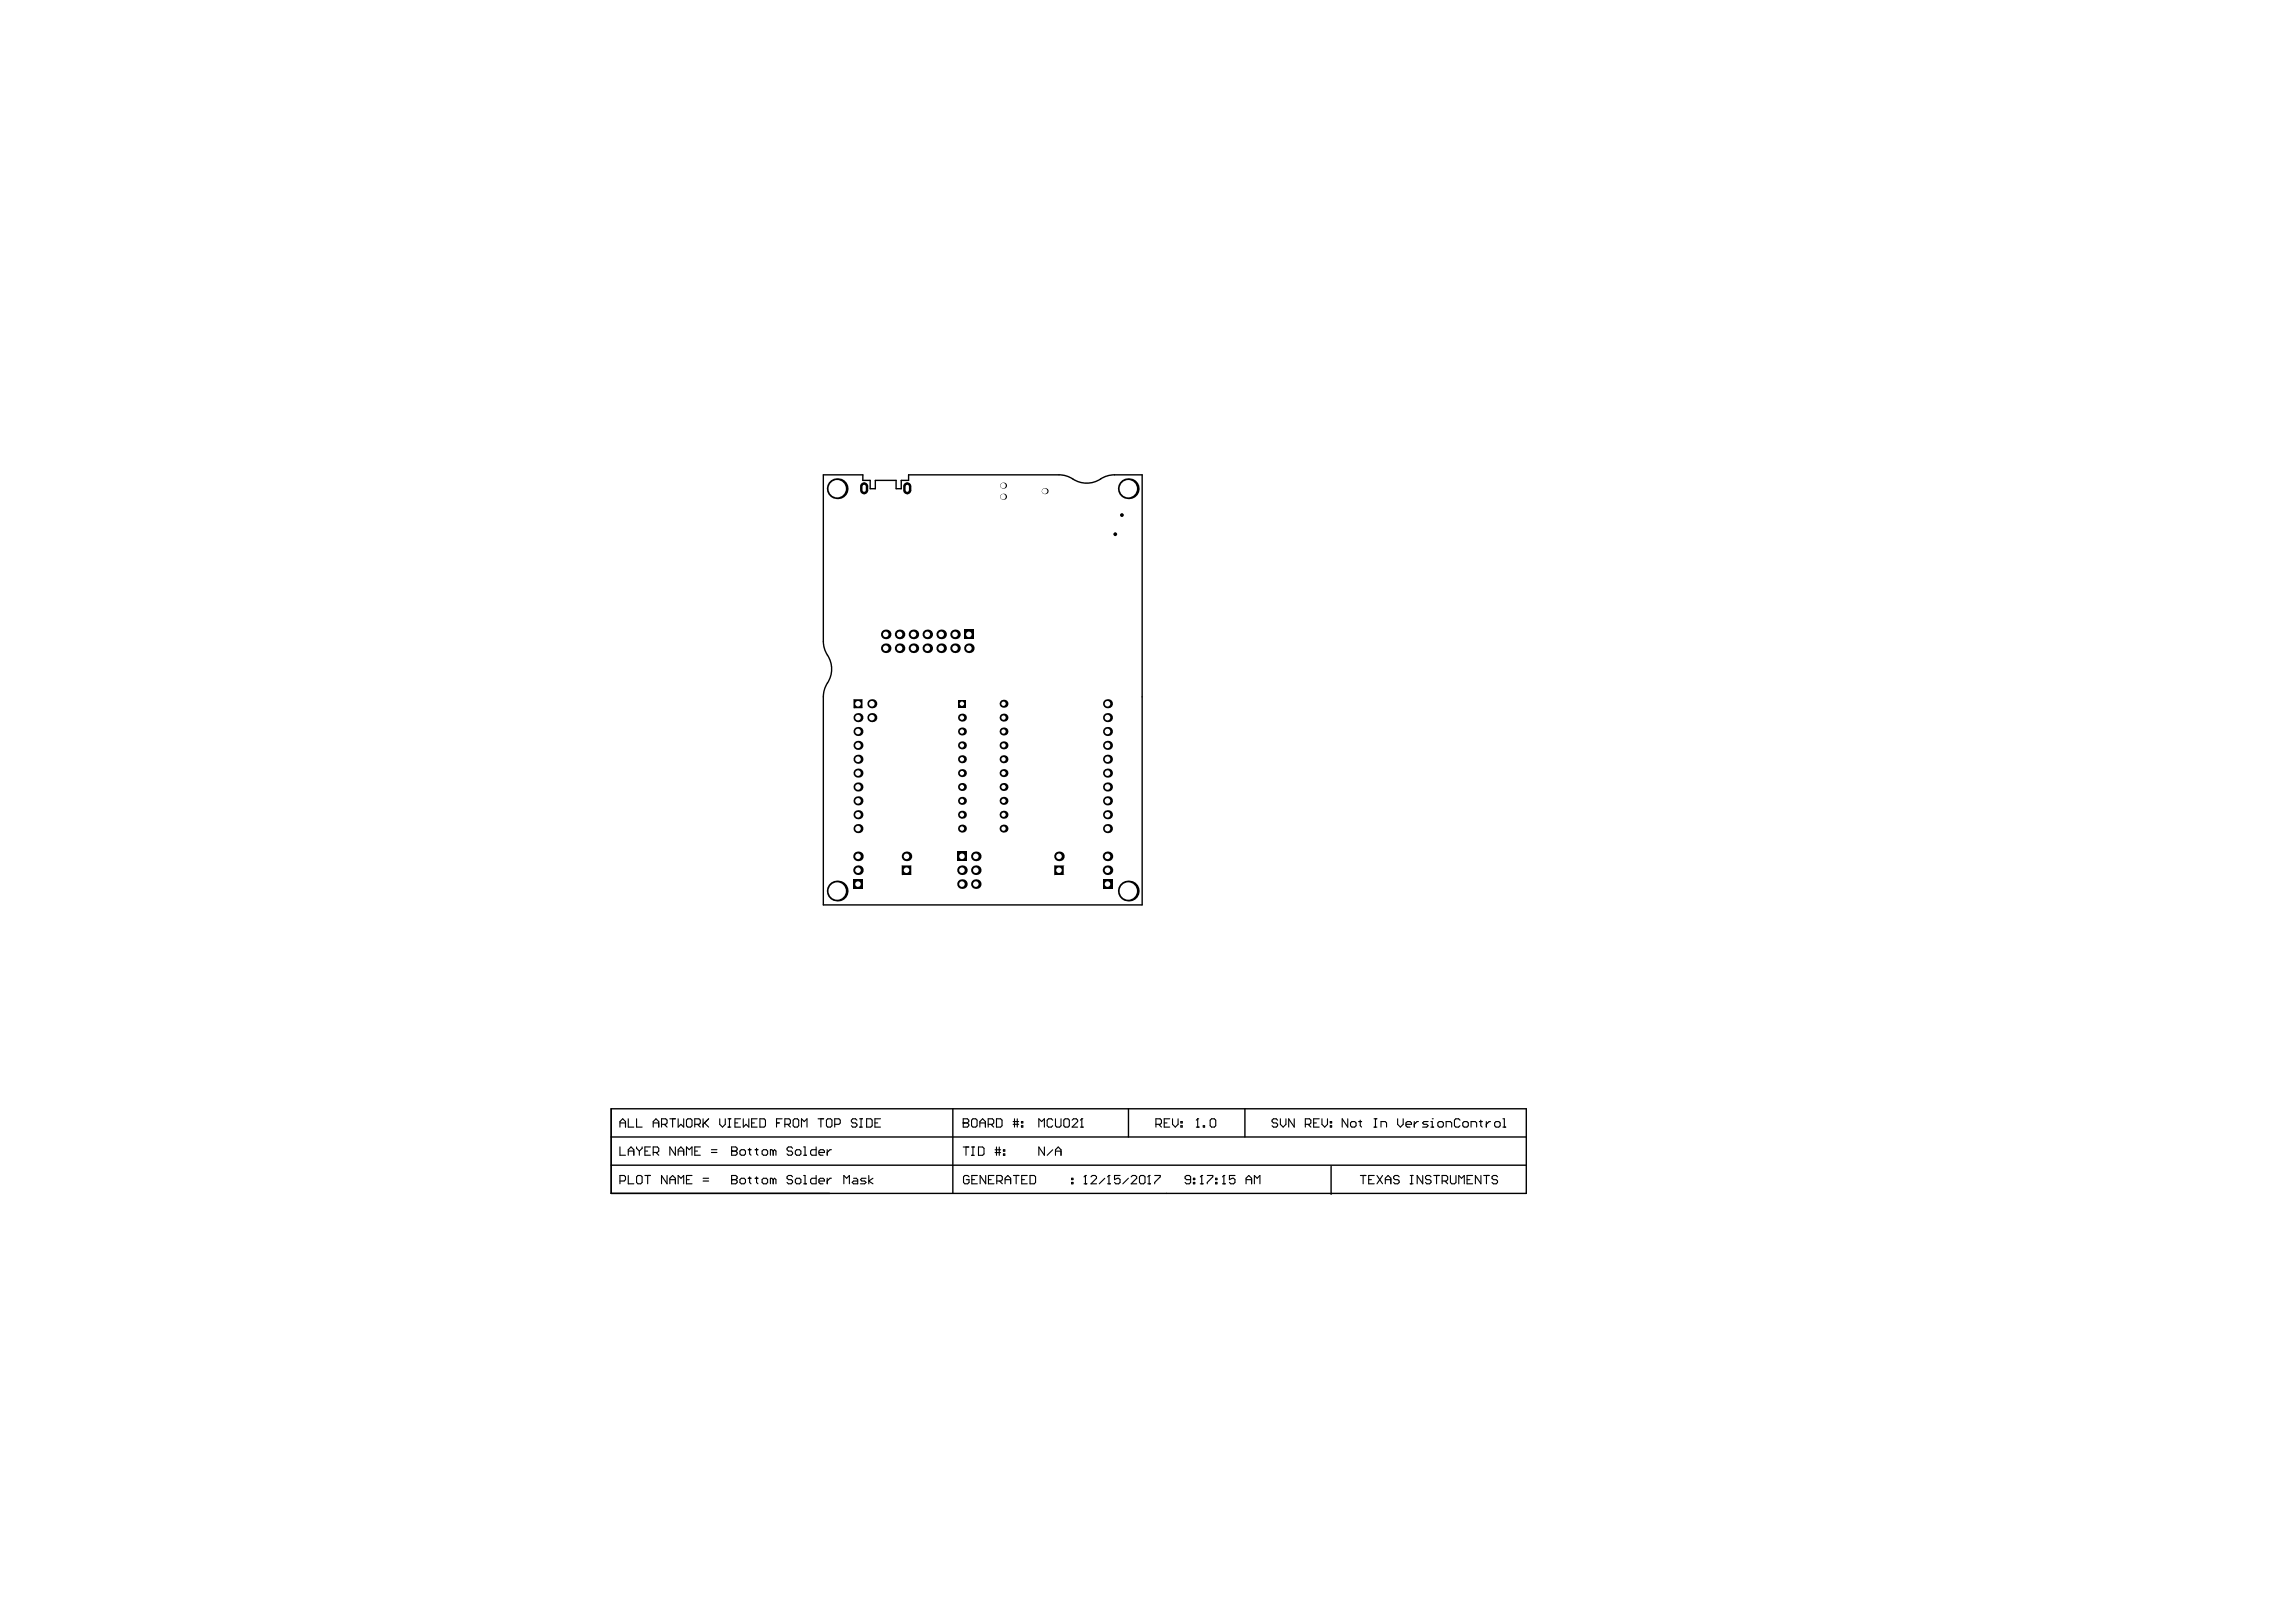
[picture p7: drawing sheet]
<svg xmlns="http://www.w3.org/2000/svg" width="420mm" height="297mm" viewBox="0 0 420 297" stroke-linecap="round" stroke-linejoin="round" font-family="sans-serif">
<path d="M150.7 86.9h7.3v1h1.3v1.5h1v-1.5h3.8v1.5h.9v-1.5h1.3v-1h27.6l1 .1 1.1 .4a4.9 4.9 0 0 0 6 0l1.5-.5h5.6v78.7h-58.4v-38.1l.2-1 .3-1a4.9 4.9 0 0 0 0-6.1l-.3-1-.2-1zM111.9 202.9h167.5v15.5h-167.5zM111.9 213.3h167.5M111.9 208.1h167.5M174.4 202.9v15.5M206.6 202.9v5.2M227.9 202.9v5.2M243.7 213.4v5.2" fill="none" stroke="#000" stroke-width=".25"/>
<g fill="none" stroke="#000" stroke-width=".2">
<path d="M113.5 206.3v-1l.5-.5 .5 .5v1M113.5 209.9v1.5h1M113.5 216.2h.8l.2-.3v-.5l-.2-.3h-.8v1.6M113.5 205.5h1M115 204.8v1.5h1M115 211.4v-1l.5-.5 .5 .5v1M115 215.1v1.6h1M115 210.7h1M116.5 204.8v1.5h1.1M116.5 215.4l.3-.3h.5l.3 .3v1l-.3 .3h-.5l-.3-.3zM116.5 209.9v.3l.6 .5M117.1 210.7v.7"/>
<path d="M117.6 209.9v.3l-.5 .5M118.1 215.1h1M118.1 210.7h.5M118.6 215.1v1.6M119.1 209.9h-1v1.5h1M119.6 205.5h1M119.6 210.9h.8l.2-.2v-.5l-.2-.3h-.8v1.5M119.6 206.3v-1l.5-.5 .5 .5v1M120.1 210.9l.5 .5M121.1 205.8h.8l.2-.3v-.5l-.2-.2h-.8v1.5M121.6 205.8l.5 .5M122.1 215.1v1.6l-1-1.6v1.6"/>
<path d="M122.6 204.8h1M122.6 216.7v-1.1l.5-.5 .5 .5v1.1M122.6 215.9h1M123.1 204.8v1.5M123.6 209.9v1.5l-1-1.5v1.5M124.2 204.8v1.5l.5-.5 .5 .5v-1.5M124.2 211.4v-1l.5-.5 .5 .5v1M124.2 216.7v-1.6l.5 .5 .5-.5v1.6M124.2 210.7h1M125.7 215.9h.5M125.7 211.4v-1.5l.5 .5 .5-.5v1.5M125.9 204.8h.5l.3 .2v1l-.3 .3h-.5l-.2-.3v-1z"/>
<path d="M126.7 215.1h-1v1.6h1M127.2 205.8h.8l.2-.3v-.5l-.2-.2h-.8v1.5M127.2 210.7h.5M127.7 205.8l.5 .5M128.2 209.9h-1v1.5h1M128.7 216.2h1M128.7 215.6h1M128.7 204.8v1.5M129 205.5l.7 .8M129.7 204.8l-1 1M130.2 210.9h1.1M130.2 210.4h1.1"/>
<path d="M131.8 204.8v1l.5 .5 .5-.5v-1M133.3 206.3h.5M133.3 204.8h.5M133.5 204.8v1.5M133.9 215.9h.1M133.9 210.7h.1M133.9 215.1h.8l.3 .3v.2l-.3 .3 .3 .3v.2l-.3 .3h-.8zM133.9 215.9h.8M133.9 209.9h.8l.3 .3v.2l-.3 .3 .3 .2v.3l-.3 .2h-.8zM133.9 210.7h.8M134.6 205.5h.5M135.5 215.9l.2-.3h.5l.3 .3v.5l-.3 .3h-.5l-.2-.3z"/>
<path d="M135.5 210.7l.2-.3h.5l.3 .3v.5l-.3 .2h-.5l-.2-.2zM135.6 204.8h-1v1.5h1M136.1 204.8v1.5l.5-.5 .5 .5v-1.5M137 215.6h.5M137 210.4h.5M137.2 210.2v1l.3 .2M137.2 215.4v1l.3 .3M137.6 205.5h.5M138.3 215.6h.5M138.3 210.4h.5M138.5 210.2v1l.3 .2M138.5 215.4v1l.3 .3"/>
<path d="M138.6 204.8h-1v1.5h1M139.1 204.8h.8l.2 .2v1l-.2 .3h-.8zM139.5 215.9l.3-.3h.5l.2 .3v.5l-.2 .3h-.5l-.3-.3zM139.5 210.7l.3-.3h.5l.2 .3v.5l-.2 .2h-.5l-.3-.2zM141.6 215.9l-.3-.3h-.3v1.1M141.6 210.7l-.3-.3h-.3v1M141.6 210.7v.7M141.6 215.9v.8M141.6 215.9l.2-.3 .3 .3v.8M141.6 210.7l.2-.3 .3 .3v.7M142.2 205.5h.5M143.2 204.8h-1v1.5"/>
<path d="M143.7 205.8h.8l.2-.3v-.5l-.2-.2h-.8v1.5M144.2 205.8l.5 .5M145.1 215.4l-.2-.3h-.6l-.2 .3v.2l.2 .3h.6l.2 .3v.2l-.2 .3h-.6l-.2-.3M145.1 210.2l-.2-.3h-.6l-.2 .3v.2l.2 .3h.6l.2 .2v.3l-.2 .2h-.6l-.2-.2M145.5 204.8h.5l.2 .2v1l-.2 .3h-.5l-.3-.3v-1zM145.6 215.9l.3-.3h.5l.2 .3v.5l-.2 .3h-.5l-.3-.3zM145.6 210.7l.3-.3h.5l.2 .3v.5l-.2 .2h-.5l-.3-.2zM146.7 206.3v-1.5l.5 .5 .6-.5v1.5M147.1 215.1h.3v1.6M147.1 216.7h.5M147.1 211.4h.5M147.1 209.9h.3v1.5"/>
<path d="M149.4 215.1v1.6h-.7l-.3-.3v-.5l.3-.3h.7M149.4 209.9v1.5h-.7l-.3-.2v-.5l.3-.3h.7M149.8 204.8h1M149.9 216.2h1v-.3l-.2-.3h-.5l-.3 .3v.5l.3 .3h.5M149.9 210.9h1v-.2l-.2-.3h-.5l-.3 .3v.5l.3 .2h.5M150.3 204.8v1.5M151.3 205l.3-.2h.5l.2 .2v1l-.2 .3h-.5l-.3-.3zM151.4 210.4v1M151.4 215.6v1.1M152.2 215.6h-.2l-.6 .6M152.2 210.4h-.2l-.6 .5M152.8 205.8h.8l.2-.3v-.5l-.2-.2h-.8v1.5"/>
<path d="M154.5 216.7v-1.6l.5 .5 .5-.5v1.6M156.3 215.6h.5l.2 .3v.8h-.7l-.3-.3 .3-.2h.7M156.9 205l-.3-.2h-.5l-.2 .2v.3l.2 .2h.5l.3 .3v.2l-.3 .3h-.5l-.2-.3M157.4 206.3h.5M157.4 204.8h.5M157.6 204.8v1.5M158.6 215.6h-.8l-.3 .3 .3 .3h.5l.3 .2-.3 .3h-.8M158.7 204.8h.7l.3 .2v1l-.3 .3h-.7zM159.1 215.1v1.6M159.8 215.6l-.7 .6 .7 .5M160.2 205.5h.5M161.2 204.8h-1v1.5h1"/>
<path d="M176.4 205.5h.1M176.4 204.8h.7l.3 .2v.3l-.3 .2 .3 .3v.2l-.3 .3h-.7zM176.4 205.5h.7M176.4 209.9h1M176.9 209.9v1.5M177.4 215.4l-.2-.3h-.5l-.3 .3v1l.3 .3h.5l.2-.3v-.5h-.5M177.9 205l.2-.2h.5l.3 .2v1l-.3 .3h-.5l-.2-.3zM177.9 209.9h.5M177.9 211.4h.5M177.9 215.9h.5M178.1 209.9v1.5M178.9 215.1h-1v1.6h1"/>
<path d="M179.1 209.9h.8l.3 .3v1l-.3 .2h-.8zM179.4 205.5h1M179.4 206.3v-1l.5-.5 .5 .5v1M180.5 215.1v1.6l-1.1-1.6v1.6M180.9 205.8h.8l.2-.3v-.5l-.2-.2h-.8v1.5M181 215.9h.5M181.4 205.8l.5 .5M182 215.1h-1v1.6h1M182.2 210.4h1M182.2 210.9h1M182.4 204.8h.8l.3 .2v1l-.3 .3h-.8zM182.4 209.9v1.5"/>
<path d="M182.5 216.2h.8l.2-.3v-.5l-.2-.3h-.8v1.6M182.9 209.9v1.5M183 216.2l.5 .5M183.7 210.4h.3v.3h-.3zM183.7 211.2h.3v.2h-.3zM184 215.9h1M184 216.7v-1.1l.5-.5 .5 .5v1.1M185.5 205.3h1M185.5 205.8h1M185.5 215.1h1M185.7 204.8v1.5M186 215.1v1.6"/>
<path d="M186.2 204.8v1.5M187 206h.3v.3h-.3zM187 205.3h.3v.2h-.3zM187.1 215.9h.5M188.1 215.1h-1v1.6h1M188.6 215.1h.7l.3 .3v1l-.3 .3h-.7zM190.2 206.3v-1.5l.5 .5 .5-.5v1.5M191.2 209.9v1.5l-1-1.5v1.5M192.7 205l-.2-.2h-.5l-.3 .2v1l.3 .3h.5l.2-.3M192.7 210.4l-1 1M193.2 204.8v1.2l.3 .3h.5l.3-.3v-1.2M193.2 211.4v-1l.5-.5 .6 .5v1"/>
<path d="M193.2 210.7h1.1M194.8 205l.2-.2h.5l.3 .2v1l-.3 .3h-.5l-.2-.3zM196.2 216.4h.2v.3h-.2zM196.2 215.6h.2v.3h-.2zM196.3 205l.2-.2h.5l.3 .2v.3l-1 1h1M197.8 206.3h.5M198.1 204.8h.1M198.1 204.8v1.5M198.1 204.8l-.3 .2M198.5 216.7h.5M198.7 215.1h.1M198.7 215.1v1.6"/>
<path d="M198.7 215.1l-.2 .3M199.7 215.4l.3-.3h.5l.3 .3v.2l-1.1 1.1h1.1M202.3 215.6l-1 1.1M202.8 216.7h.5M203 215.1h.1M203 215.1l-.2 .3M203 215.1v1.6M205.1 215.1h-1.1v.8l.6-.3h.2l.3 .3v.5l-.3 .3h-.5l-.3-.3M206.6 215.6l-1 1.1M207.1 215.4l.2-.3h.6l.2 .3v.2l-1 1.1h1M208.6 215.4l.3-.3h.5l.2 .3v1l-.2 .3h-.5l-.3-.3zM210.1 216.7h.5"/>
<path d="M210.4 215.1h.1M210.4 215.1v1.6M210.4 215.1l-.3 .3M211.4 215.1h1v.3l-1 1v.3M211.6 205.8h.8l.2-.3v-.5l-.2-.2h-.8v1.5M212.1 205.8l.5 .5M213.1 205.5h.6M214.2 204.8h-1.1v1.5h1.1M214.7 204.8v1l.5 .5 .5-.5v-1M216.2 206h.2v.3h-.2zM216.2 205.3h.2v.2h-.2zM218 215.9h-.8l-.2-.3v-.2l.2-.3h.5l.3 .3v1l-.3 .3h-.5l-.2-.3"/>
<path d="M218.5 216.4h.2v.3h-.2zM218.5 215.6h.2v.3h-.2zM219 206.3h.5M219.3 204.8h.1M219.3 204.8v1.5M219.3 204.8l-.3 .2M219.8 216.7h.5M220 215.1h.1M220 215.1v1.6M220 215.1l-.2 .3M220.3 206h.2v.3h-.2zM221 215.1h1v.3l-1 1v.3"/>
<path d="M221.8 204.8h.5l.3 .2v1l-.3 .3h-.5l-.2-.3v-1zM222.5 216.4h.3v.3h-.3zM222.5 215.6h.3v.3h-.3zM223.8 216.7h.5M224.1 215.1h.1M224.1 215.1v1.6M224.1 215.1l-.3 .3M226.1 215.1h-1v.8l.5-.3h.2l.3 .3v.5l-.3 .3h-.5l-.2-.3M228.1 215.9h1M228.1 216.7v-1.1l.5-.5 .5 .5v1.1M229.7 216.7v-1.6l.5 .5 .5-.5v1.6M233.9 205l-.2-.2h-.6l-.2 .2v.3l.2 .2h.6l.2 .3v.2l-.2 .3h-.6l-.2-.3"/>
<path d="M234.4 204.8v1l.5 .5 .5-.5v-1M237 204.8v1.5l-1.1-1.5v1.5M239 205.8h.7l.3-.3v-.5l-.3-.2h-.7v1.5M239.5 205.8l.5 .5M240.5 205.5h.5M241.5 204.8h-1v1.5h1M242 204.8v1l.5 .5 .5-.5v-1M243.5 206h.3v.3h-.3zM243.5 205.3h.3v.2h-.3zM246.7 204.8v1.5l-1-1.5v1.5M247.5 205.3h.5l.3 .2v.5l-.3 .3h-.5l-.2-.3v-.5zM248.8 205.3h.5"/>
<path d="M249 205v1l.3 .3M249.1 215.1h1M249.6 215.1v1.6M250.6 215.9h.5M251.6 206.3h.5M251.6 204.8h.5M251.6 215.1h-1v1.6h1M251.8 204.8v1.5M252.1 215.1l1 1.6M252.8 206.3v-1h.8l.3 .2v.8M253.1 215.1l-1 1.6M253.6 215.9h1"/>
<path d="M253.6 216.7v-1.1l.5-.5 .5 .5v1.1M255.9 204.8v1l.5 .5 .5-.5v-1M256.2 215.4l-.3-.3h-.5l-.3 .3v.2l.3 .3h.5l.3 .3v.2l-.3 .3h-.5l-.3-.3M257.4 205.8h1v-.3l-.2-.2h-.5l-.3 .2v.5l.3 .3h.5M258.2 215.1h.5M258.2 216.7h.5M258.4 215.1v1.6M258.9 205.3v1M259.7 205.3h-.3l-.5 .5M260.5 215.1v1.6l-1-1.6v1.6M261.5 205.3h-.8l-.3 .2 .3 .3h.5l.3 .2-.3 .3h-.8M262 206.3h.5"/>
<path d="M262 205.3h.2v1M262 215.4l-.3-.3h-.5l-.2 .3v.2l.2 .3h.5l.3 .3v.2l-.3 .3h-.5l-.2-.3M262.2 204.8h.1M262.5 215.1h1M263 215.1v1.6M263.5 205.3h.5l.3 .2v.5l-.3 .3h-.5l-.3-.3v-.5zM264 216.2h.8l.2-.3v-.5l-.2-.3h-.8v1.6M264.5 216.2l.5 .5M264.8 206.3v-1h.7l.3 .2v.8M265.5 215.1v1.3l.3 .3h.5l.3-.3v-1.3M267.1 216.7v-1.6l.5 .5 .5-.5v1.6M267.3 205l-.3-.2h-.5l-.2 .2v1l.2 .3h.5l.3-.3"/>
<path d="M268.1 205.3h.5l.2 .2v.5l-.2 .3h-.5l-.3-.3v-.5zM268.6 215.9h.5M269.3 206.3v-1h.8l.2 .2v.8M269.6 215.1h-1v1.6h1M270.8 205.3h.6M271.1 205v1l.3 .3M271.1 215.1v1.6l-1-1.6v1.6M271.6 215.1h1.1M272.1 205.3v1M272.1 215.1v1.6M272.9 205.3h-.3l-.5 .5M273.9 205.3h.5l.3 .2v.5l-.3 .3h-.5l-.3-.3v-.5z"/>
<path d="M274.2 215.4l-.3-.3h-.5l-.2 .3v.2l.2 .3h.5l.3 .3v.2l-.3 .3h-.5l-.2-.3M275.2 206.3h.5M275.2 204.8h.2v1.5"/>
</g>
<g fill="#000">
<circle cx="204.2" cy="97.8" r=".35"/>
<circle cx="205.4" cy="94.3" r=".35"/>
<circle cx="176.1" cy="146.6" r=".73"/>
</g>
<circle cx="176.1" cy="146.6" r=".4" fill="#fff"/>
<circle cx="176.1" cy="144" r=".73" fill="#000"/>
<circle cx="176.1" cy="144" r=".4" fill="#fff"/>
<circle cx="176.1" cy="136.4" r=".73" fill="#000"/>
<circle cx="176.1" cy="136.4" r=".4" fill="#fff"/>
<circle cx="176.1" cy="133.9" r=".73" fill="#000"/>
<circle cx="176.1" cy="133.9" r=".4" fill="#fff"/>
<circle cx="183.7" cy="146.6" r=".73" fill="#000"/>
<circle cx="183.7" cy="146.6" r=".4" fill="#fff"/>
<circle cx="183.7" cy="144" r=".73" fill="#000"/>
<circle cx="183.7" cy="144" r=".4" fill="#fff"/>
<circle cx="183.7" cy="136.4" r=".73" fill="#000"/>
<circle cx="183.7" cy="136.4" r=".4" fill="#fff"/>
<circle cx="183.7" cy="133.9" r=".73" fill="#000"/>
<circle cx="183.7" cy="133.9" r=".4" fill="#fff"/>
<circle cx="159.6" cy="131.3" r=".83" fill="#000"/>
<circle cx="159.6" cy="131.3" r=".51" fill="#fff"/>
<circle cx="159.6" cy="128.8" r=".83" fill="#000"/>
<circle cx="159.6" cy="128.8" r=".51" fill="#fff"/>
<circle cx="169.8" cy="118.6" r=".88" fill="#000"/>
<circle cx="169.8" cy="118.6" r=".51" fill="#fff"/>
<circle cx="169.8" cy="116.1" r=".88" fill="#000"/>
<circle cx="169.8" cy="116.1" r=".51" fill="#fff"/>
<circle cx="176.1" cy="149.1" r=".73" fill="#000"/>
<circle cx="176.1" cy="149.1" r=".4" fill="#fff"/>
<circle cx="176.1" cy="151.6" r=".73" fill="#000"/>
<circle cx="176.1" cy="151.6" r=".4" fill="#fff"/>
<circle cx="176.1" cy="141.5" r=".73" fill="#000"/>
<circle cx="176.1" cy="141.5" r=".4" fill="#fff"/>
<circle cx="176.1" cy="139" r=".73" fill="#000"/>
<circle cx="176.1" cy="139" r=".4" fill="#fff"/>
<circle cx="176.1" cy="131.3" r=".73" fill="#000"/>
<circle cx="176.1" cy="131.3" r=".4" fill="#fff"/>
<path d="M175.4 128.1h1.4v1.4h-1.4z" fill-rule="evenodd" fill="#000"/>
<circle cx="176.1" cy="128.8" r=".4" fill="#fff"/>
<circle cx="183.7" cy="151.6" r=".73" fill="#000"/>
<circle cx="183.7" cy="151.6" r=".4" fill="#fff"/>
<circle cx="183.7" cy="149.1" r=".73" fill="#000"/>
<circle cx="183.7" cy="149.1" r=".4" fill="#fff"/>
<circle cx="183.7" cy="141.5" r=".73" fill="#000"/>
<circle cx="183.7" cy="141.5" r=".4" fill="#fff"/>
<circle cx="183.7" cy="139" r=".73" fill="#000"/>
<circle cx="183.7" cy="139" r=".4" fill="#fff"/>
<circle cx="183.7" cy="131.3" r=".73" fill="#000"/>
<circle cx="183.7" cy="131.3" r=".4" fill="#fff"/>
<circle cx="183.7" cy="128.8" r=".73" fill="#000"/>
<circle cx="183.7" cy="128.8" r=".4" fill="#fff"/>
<circle cx="183.6" cy="90.9" r=".55" fill="#000"/>
<circle cx="183.6" cy="90.9" r=".5" fill="#fff"/>
<circle cx="183.6" cy="88.9" r=".55" fill="#000"/>
<circle cx="183.6" cy="88.9" r=".5" fill="#fff"/>
<circle cx="191.3" cy="89.9" r=".55" fill="#000"/>
<circle cx="191.3" cy="89.9" r=".5" fill="#fff"/>
<circle cx="157.1" cy="159.3" r=".88" fill="#000"/>
<circle cx="157.1" cy="159.3" r=".51" fill="#fff"/>
<circle cx="157.1" cy="156.7" r=".88" fill="#000"/>
<circle cx="157.1" cy="156.7" r=".51" fill="#fff"/>
<circle cx="157.1" cy="149.1" r=".83" fill="#000"/>
<circle cx="157.1" cy="149.1" r=".51" fill="#fff"/>
<circle cx="157.1" cy="151.6" r=".83" fill="#000"/>
<circle cx="157.1" cy="151.6" r=".51" fill="#fff"/>
<circle cx="157.1" cy="141.5" r=".83" fill="#000"/>
<circle cx="157.1" cy="141.5" r=".51" fill="#fff"/>
<circle cx="157.1" cy="144" r=".83" fill="#000"/>
<circle cx="157.1" cy="144" r=".51" fill="#fff"/>
<circle cx="157.1" cy="131.3" r=".83" fill="#000"/>
<circle cx="157.1" cy="131.3" r=".51" fill="#fff"/>
<circle cx="157.1" cy="133.9" r=".83" fill="#000"/>
<circle cx="157.1" cy="133.9" r=".51" fill="#fff"/>
<circle cx="157.1" cy="136.4" r=".83" fill="#000"/>
<circle cx="157.1" cy="136.4" r=".51" fill="#fff"/>
<path d="M156.4 128l1.5 .1-.1 1.5-1.5-.1z" fill-rule="evenodd" fill="#000"/>
<g fill="#000">
<path d="M156.3 128.1h.1zM156.3 128l.1 .1z"/>
<path d="M156.4 129.5v.1zM156.3 129.5l.1 .1z"/>
<path d="M157.8 129.5h.1zM157.8 129.5h.1l-.1 .1z"/>
<path d="M157.8 128v.1zM157.8 128l.1 .1z"/>
</g>
<circle cx="157.1" cy="128.8" r=".51" fill="#fff"/>
<circle cx="166" cy="156.7" r=".88" fill="#000"/>
<circle cx="166" cy="156.7" r=".51" fill="#fff"/>
<path d="M165.1 158.5l.1-.1h1.5l.1 .1v1.5l-.1 .1h-1.5l-.1-.1z" fill-rule="evenodd" fill="#000"/>
<g fill="#000">
<path d="M165.1 158.5h.1zM165.1 158.4l.1 .1z"/>
<path d="M166.7 158.4v.1zM166.7 158.4l.1 .1z"/>
<path d="M165.2 160v.1zM165.1 160l.1 .1z"/>
<path d="M166.7 160h.1zM166.7 160h.1l-.1 .1z"/>
</g>
<circle cx="166" cy="159.3" r=".51" fill="#fff"/>
<circle cx="164.7" cy="118.6" r=".88" fill="#000"/>
<circle cx="164.7" cy="118.6" r=".51" fill="#fff"/>
<circle cx="164.7" cy="116.1" r=".88" fill="#000"/>
<circle cx="164.7" cy="116.1" r=".51" fill="#fff"/>
<circle cx="162.2" cy="118.6" r=".88" fill="#000"/>
<circle cx="162.2" cy="118.6" r=".51" fill="#fff"/>
<circle cx="162.2" cy="116.1" r=".88" fill="#000"/>
<circle cx="162.2" cy="116.1" r=".51" fill="#fff"/>
<circle cx="174.8" cy="118.6" r=".88" fill="#000"/>
<circle cx="174.8" cy="118.6" r=".51" fill="#fff"/>
<circle cx="172.3" cy="118.6" r=".88" fill="#000"/>
<circle cx="172.3" cy="118.6" r=".51" fill="#fff"/>
<circle cx="174.8" cy="116.1" r=".88" fill="#000"/>
<circle cx="174.8" cy="116.1" r=".51" fill="#fff"/>
<circle cx="172.3" cy="116.1" r=".88" fill="#000"/>
<circle cx="172.3" cy="116.1" r=".51" fill="#fff"/>
<circle cx="178.7" cy="156.7" r=".88" fill="#000"/>
<circle cx="178.7" cy="156.7" r=".51" fill="#fff"/>
<circle cx="178.7" cy="159.3" r=".88" fill="#000"/>
<circle cx="178.7" cy="159.3" r=".51" fill="#fff"/>
<circle cx="177.4" cy="118.6" r=".88" fill="#000"/>
<circle cx="177.4" cy="118.6" r=".51" fill="#fff"/>
<path d="M176.5 115.2h1.8v1.8h-1.8z" fill-rule="evenodd" fill="#000"/>
<circle cx="177.4" cy="116.1" r=".51" fill="#fff"/>
<circle cx="193.9" cy="156.7" r=".88" fill="#000"/>
<circle cx="193.9" cy="156.7" r=".51" fill="#fff"/>
<path d="M193 158.5l.1-.1h1.6l.1 .1v1.5l-.1 .1h-1.6l-.1-.1z" fill-rule="evenodd" fill="#000"/>
<g fill="#000">
<path d="M193 158.5h.1zM193 158.4l.1 .1z"/>
<path d="M194.7 158.4v.1zM194.7 158.4l.1 .1z"/>
<path d="M193.1 160v.1zM193 160l.1 .1z"/>
<path d="M194.7 160h.1zM194.7 160h.1l-.1 .1z"/>
</g>
<circle cx="193.9" cy="159.3" r=".51" fill="#fff"/>
<circle cx="202.8" cy="156.7" r=".88" fill="#000"/>
<circle cx="202.8" cy="156.7" r=".51" fill="#fff"/>
<circle cx="202.8" cy="159.3" r=".88" fill="#000"/>
<circle cx="202.8" cy="159.3" r=".51" fill="#fff"/>
<circle cx="202.8" cy="149.1" r=".83" fill="#000"/>
<circle cx="202.8" cy="149.1" r=".51" fill="#fff"/>
<circle cx="202.8" cy="151.6" r=".83" fill="#000"/>
<circle cx="202.8" cy="151.6" r=".51" fill="#fff"/>
<circle cx="202.8" cy="141.5" r=".83" fill="#000"/>
<circle cx="202.8" cy="141.5" r=".51" fill="#fff"/>
<circle cx="202.8" cy="144" r=".83" fill="#000"/>
<circle cx="202.8" cy="144" r=".51" fill="#fff"/>
<circle cx="202.8" cy="131.3" r=".83" fill="#000"/>
<circle cx="202.8" cy="131.3" r=".51" fill="#fff"/>
<circle cx="202.8" cy="133.9" r=".83" fill="#000"/>
<circle cx="202.8" cy="133.9" r=".51" fill="#fff"/>
<circle cx="202.8" cy="136.4" r=".83" fill="#000"/>
<circle cx="202.8" cy="136.4" r=".51" fill="#fff"/>
<circle cx="202.8" cy="128.8" r=".83" fill="#000"/>
<circle cx="202.8" cy="128.8" r=".51" fill="#fff"/>
<path d="M156.2 160.9h1.8v1.8h-1.8z" fill-rule="evenodd" fill="#000"/>
<circle cx="157.1" cy="161.8" r=".51" fill="#fff"/>
<circle cx="157.1" cy="139" r=".83" fill="#000"/>
<circle cx="157.1" cy="139" r=".51" fill="#fff"/>
<circle cx="157.1" cy="146.6" r=".83" fill="#000"/>
<circle cx="157.1" cy="146.6" r=".51" fill="#fff"/>
<circle cx="153.3" cy="89.4" r="1.61" fill="#000"/>
<circle cx="153.3" cy="89.4" r="1.5" fill="#fff"/>
<g fill="#000">
<path d="M158.2 88.3l.8 .7v.7l-.8 .8-.7-.8v-.7z" fill-rule="evenodd"/>
<path d="M166.1 88.3l.8 .7v.7l-.8 .8-.7-.8v-.7z" fill-rule="evenodd"/>
</g>
<g fill="#000">
<path d="M158.2 89.7h.8zM158.2 89.7h.8a.75 .75 0 0 1-.8 .8z"/>
<path d="M158.2 88.3v.7zM158.2 88.3a.75 .75 0 0 1 .8 .7h-.8z"/>
<path d="M157.5 89h.7zM157.7 88.5l.5-.2v.7h-.7z"/>
<path d="M158.2 89.7v.8zM157.5 89.7h.7v.8a.75 .75 0 0 1-.7-.8z"/>
<path d="M166.1 89.7h.8zM166.1 89.7h.8a.75 .75 0 0 1-.8 .8z"/>
<path d="M166.1 88.3v.7zM166.1 88.3a.75 .75 0 0 1 .8 .7h-.8z"/>
<path d="M165.4 89h.7zM165.6 88.5l.5-.2v.7h-.7z"/>
<path d="M166.1 89.7v.8zM165.4 89.7h.7v.8a.75 .75 0 0 1-.7-.8z"/>
<circle cx="178.7" cy="161.8" r=".88"/>
</g>
<path d="M158.2 89v.7M166.1 89v.7" fill="none" stroke="#fff" stroke-width=".6"/>
<circle cx="178.7" cy="161.8" r=".51" fill="#fff"/>
<path d="M201.9 160.9h1.7v1.8h-1.7z" fill-rule="evenodd" fill="#000"/>
<circle cx="202.8" cy="161.8" r=".51" fill="#fff"/>
<circle cx="202.8" cy="139" r=".83" fill="#000"/>
<circle cx="202.8" cy="139" r=".51" fill="#fff"/>
<circle cx="202.8" cy="146.6" r=".83" fill="#000"/>
<circle cx="202.8" cy="146.6" r=".51" fill="#fff"/>
<circle cx="206.6" cy="89.4" r="1.61" fill="#000"/>
<circle cx="206.6" cy="89.4" r="1.5" fill="#fff"/>
<circle cx="167.2" cy="118.6" r=".88" fill="#000"/>
<circle cx="167.2" cy="118.6" r=".51" fill="#fff"/>
<circle cx="167.2" cy="116.1" r=".88" fill="#000"/>
<circle cx="167.2" cy="116.1" r=".51" fill="#fff"/>
<path d="M175.2 155.9h1.8v1.7h-1.8z" fill-rule="evenodd" fill="#000"/>
<circle cx="176.1" cy="156.7" r=".51" fill="#fff"/>
<circle cx="176.1" cy="159.3" r=".88" fill="#000"/>
<circle cx="176.1" cy="159.3" r=".51" fill="#fff"/>
<circle cx="153.3" cy="163.1" r="1.91" fill="#000"/>
<circle cx="153.3" cy="163.1" r="1.59" fill="#fff"/>
<circle cx="153.3" cy="89.4" r="1.91" fill="#000"/>
<circle cx="153.3" cy="89.4" r="1.59" fill="#fff"/>
<circle cx="176.1" cy="161.8" r=".88" fill="#000"/>
<circle cx="176.1" cy="161.8" r=".51" fill="#fff"/>
<circle cx="206.6" cy="163.1" r="1.91" fill="#000"/>
<circle cx="206.6" cy="163.1" r="1.59" fill="#fff"/>
<circle cx="206.6" cy="89.4" r="1.91" fill="#000"/>
<circle cx="206.6" cy="89.4" r="1.59" fill="#fff"/>
</svg>
